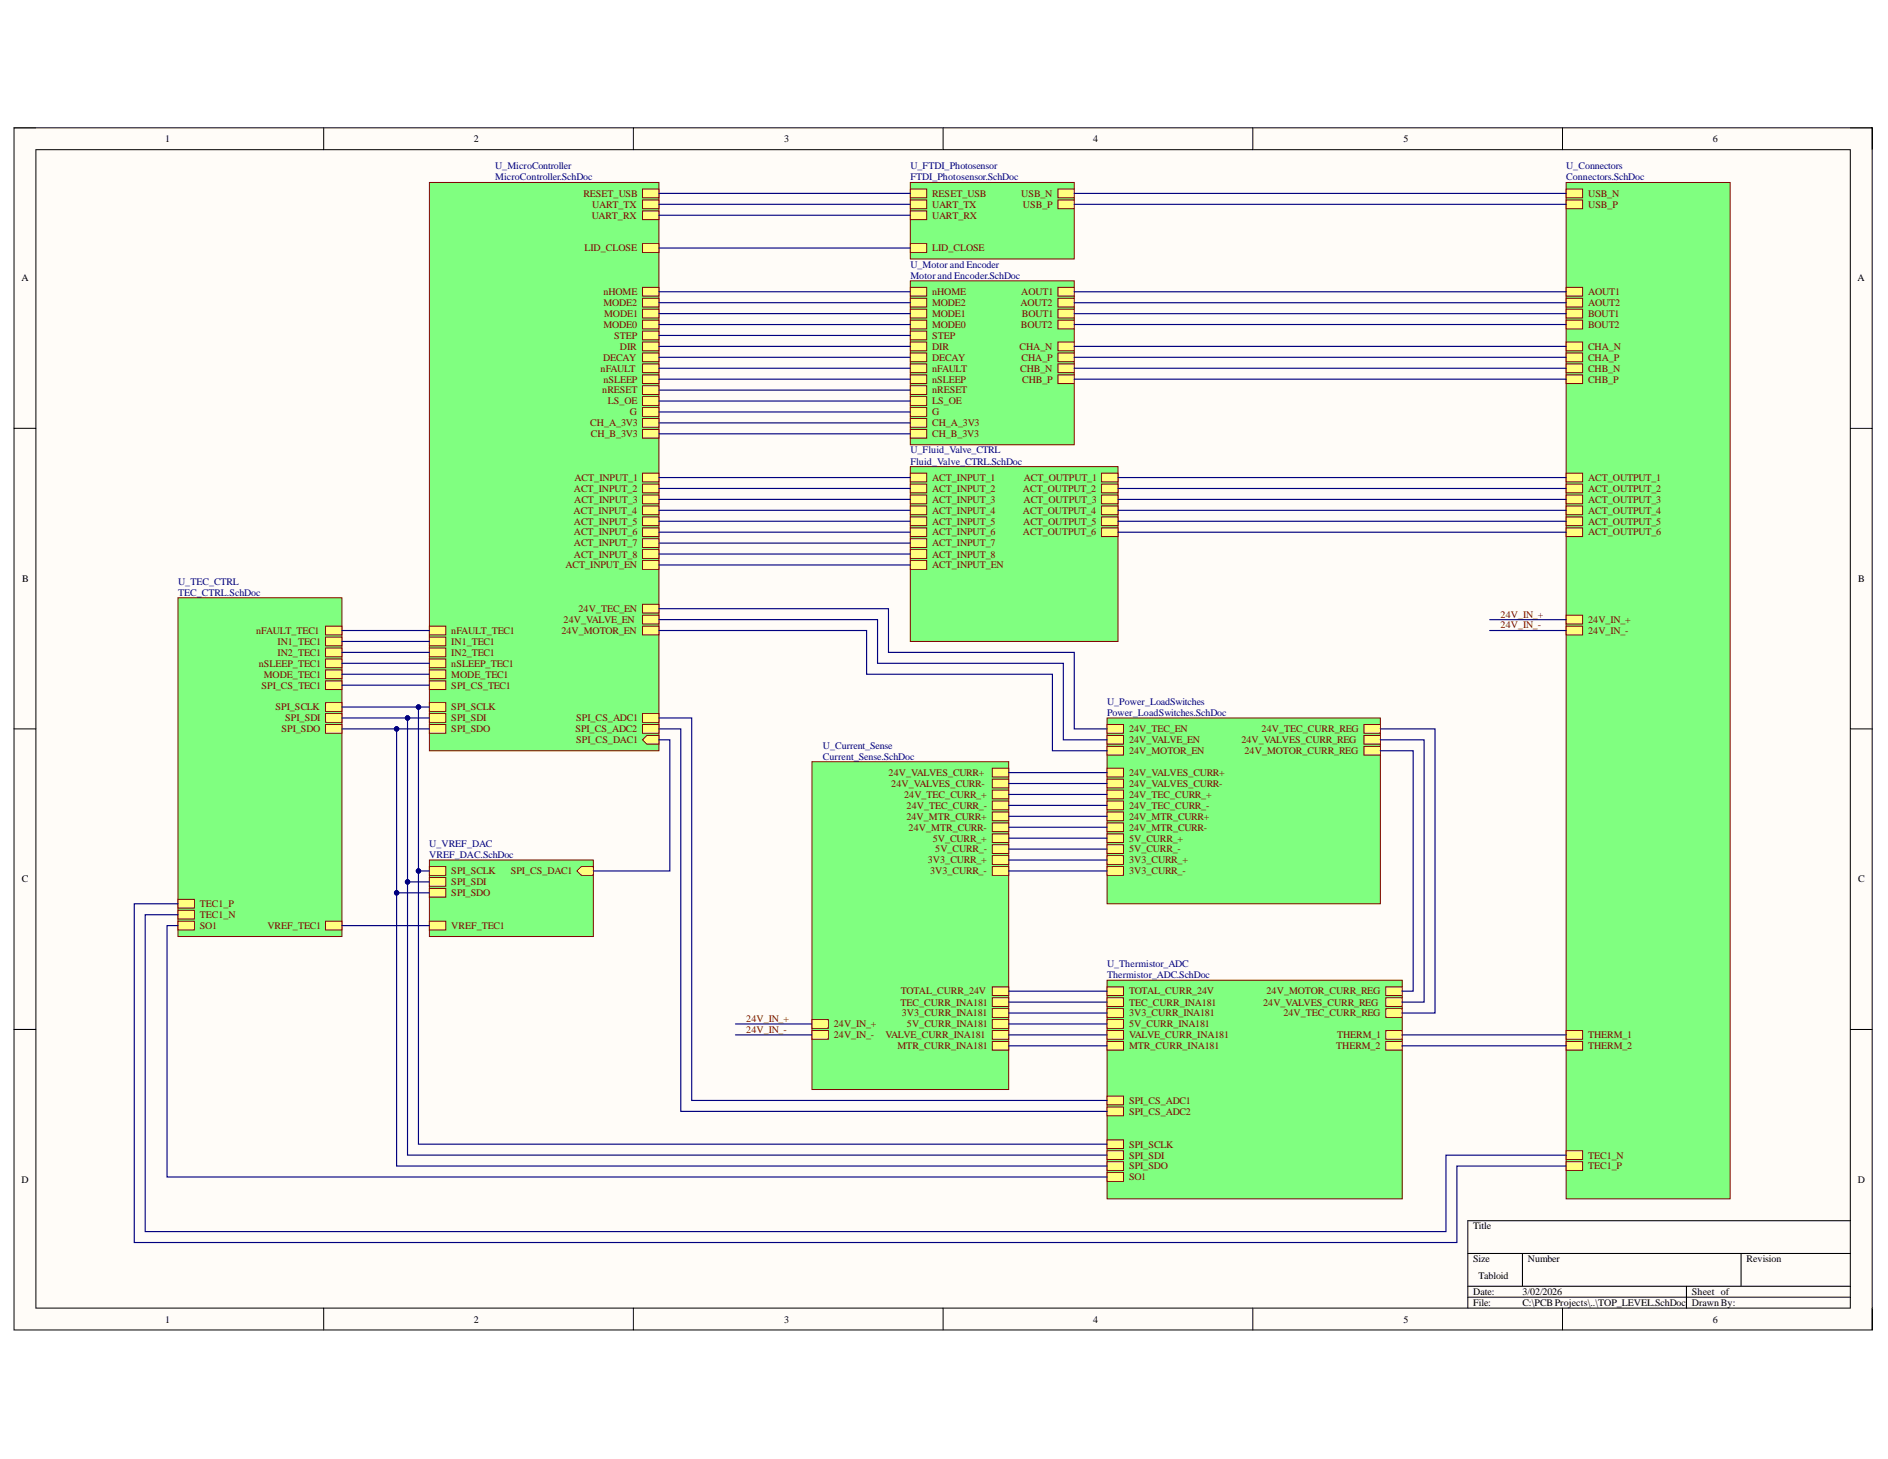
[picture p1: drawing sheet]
<svg xmlns="http://www.w3.org/2000/svg" width="279mm" height="216mm" viewBox="0 0 279 216" stroke-linecap="round" stroke-linejoin="round" font-family="sans-serif">
<defs><g id="words">
<g font-size="1.5">
<text x="24.4" y="21">1</text>
<text x="70.1" y="21">2</text>
<text x="116" y="21">3</text>
<text x="161.8" y="21">4</text>
<text x="207.7" y="21">5</text>
<text x="253.5" y="21">6</text>
<text x="3.2" y="41.6">A</text>
<text x="274.9" y="41.6">A</text>
<text x="3.3" y="86.1">B</text>
<text x="275" y="86.1">B</text>
<text x="3.2" y="130.6">C</text>
<text x="275" y="130.6">C</text>
<text x="3.2" y="175.1">D</text>
<text x="274.9" y="175.1">D</text>
<text x="218" y="181.9">Title</text>
<text x="218" y="186.8">Size</text>
<text x="218" y="191.6">Date:</text>
<text x="218.8" y="189.2">Tabloid</text>
<text x="225.3" y="191.6">3/02/2026</text>
<text x="226.1" y="186.8">Number</text>
<text x="250.4" y="191.6">Sheet of</text>
<text x="258.4" y="186.8">Revision</text>
<text x="24.4" y="195.7">1</text>
<text x="70.1" y="195.7">2</text>
<text x="116" y="195.7">3</text>
<text x="161.8" y="195.7">4</text>
<text x="207.7" y="195.7">5</text>
<text x="218" y="193.3">File:</text>
<text x="225.3" y="193.3">C:\PCB Projects\..\TOP_LEVEL.SchDoc</text>
<text x="250.4" y="193.3">Drawn By:</text>
<text x="253.5" y="195.7">6</text>
</g>
<g font-size="1.5" fill="#000080">
<text x="73.3" y="25.1">U_MicroController</text>
<text x="73.3" y="26.7">MicroController.SchDoc</text>
<text x="134.7" y="25.1">U_FTDI_Photosensor</text>
<text x="134.7" y="26.7">FTDI_Photosensor.SchDoc</text>
<text x="231.8" y="25.1">U_Connectors</text>
<text x="231.8" y="26.7">Connectors.SchDoc</text>
<text x="134.7" y="39.6">U_Motor and Encoder</text>
<text x="134.7" y="41.2">Motor and Encoder.SchDoc</text>
<text x="134.7" y="67.1">U_Fluid_Valve_CTRL</text>
<text x="134.7" y="68.8">Fluid_Valve_CTRL.SchDoc</text>
<text x="26.4" y="86.5">U_TEC_CTRL</text>
<text x="26.4" y="88.1">TEC_CTRL.SchDoc</text>
<text x="163.8" y="104.3">U_Power_LoadSwitches</text>
<text x="163.8" y="105.9">Power_LoadSwitches.SchDoc</text>
<text x="121.8" y="110.8">U_Current_Sense</text>
<text x="121.8" y="112.4">Current_Sense.SchDoc</text>
<text x="63.5" y="125.3">U_VREF_DAC</text>
<text x="63.5" y="126.9">VREF_DAC.SchDoc</text>
<text x="163.8" y="143.1">U_Thermistor_ADC</text>
<text x="163.8" y="144.7">Thermistor_ADC.SchDoc</text>
</g>
<g font-size="1.5" fill="#800000">
<text x="86.3" y="29.1">RESET_USB</text>
<text x="137.9" y="29.1">RESET_USB</text>
<text x="151.1" y="29.1">USB_N</text>
<text x="235" y="29.1">USB_N</text>
<text x="87.6" y="32.3">UART_RX</text>
<text x="87.6" y="30.7">UART_TX</text>
<text x="137.9" y="30.7">UART_TX</text>
<text x="137.9" y="32.3">UART_RX</text>
<text x="151.4" y="30.7">USB_P</text>
<text x="235" y="30.7">USB_P</text>
<text x="86.5" y="37.2">LID_CLOSE</text>
<text x="137.9" y="37.2">LID_CLOSE</text>
<text x="89.3" y="43.7">nHOME</text>
<text x="89.3" y="45.3">MODE2</text>
<text x="89.4" y="46.9">MODE1</text>
<text x="137.9" y="43.7">nHOME</text>
<text x="137.9" y="45.3">MODE2</text>
<text x="137.9" y="46.9">MODE1</text>
<text x="151" y="45.3">AOUT2</text>
<text x="151.1" y="43.7">AOUT1</text>
<text x="151.2" y="46.9">BOUT1</text>
<text x="235" y="43.7">AOUT1</text>
<text x="235" y="45.3">AOUT2</text>
<text x="235" y="46.9">BOUT1</text>
<text x="89.3" y="53.4">DECAY</text>
<text x="89.3" y="48.5">MODE0</text>
<text x="90.9" y="50.1">STEP</text>
<text x="91.7" y="51.8">DIR</text>
<text x="137.9" y="48.5">MODE0</text>
<text x="137.9" y="50.1">STEP</text>
<text x="137.9" y="51.8">DIR</text>
<text x="137.9" y="53.4">DECAY</text>
<text x="150.9" y="51.8">CHA_N</text>
<text x="151.1" y="48.5">BOUT2</text>
<text x="151.2" y="53.4">CHA_P</text>
<text x="235" y="51.8">CHA_N</text>
<text x="235" y="53.4">CHA_P</text>
<text x="235" y="48.5">BOUT2</text>
<text x="88.9" y="55">nFAULT</text>
<text x="89.1" y="58.2">nRESET</text>
<text x="89.3" y="56.6">nSLEEP</text>
<text x="89.9" y="59.8">LS_OE</text>
<text x="137.9" y="55">nFAULT</text>
<text x="137.9" y="56.6">nSLEEP</text>
<text x="137.9" y="58.2">nRESET</text>
<text x="137.9" y="59.8">LS_OE</text>
<text x="151" y="55">CHB_N</text>
<text x="151.3" y="56.6">CHB_P</text>
<text x="235" y="55">CHB_N</text>
<text x="235" y="56.6">CHB_P</text>
<text x="87.3" y="63.1">CH_A_3V3</text>
<text x="87.4" y="64.7">CH_B_3V3</text>
<text x="93.2" y="61.5">G</text>
<text x="137.9" y="61.5">G</text>
<text x="137.9" y="63.1">CH_A_3V3</text>
<text x="137.9" y="64.7">CH_B_3V3</text>
<text x="85" y="71.2">ACT_INPUT_1</text>
<text x="137.9" y="71.2">ACT_INPUT_1</text>
<text x="151.5" y="71.2">ACT_OUTPUT_1</text>
<text x="235" y="71.2">ACT_OUTPUT_1</text>
<text x="84.9" y="76">ACT_INPUT_4</text>
<text x="84.9" y="72.8">ACT_INPUT_2</text>
<text x="84.9" y="77.6">ACT_INPUT_5</text>
<text x="85" y="74.4">ACT_INPUT_3</text>
<text x="137.9" y="72.8">ACT_INPUT_2</text>
<text x="137.9" y="74.4">ACT_INPUT_3</text>
<text x="137.9" y="76">ACT_INPUT_4</text>
<text x="137.9" y="77.6">ACT_INPUT_5</text>
<text x="151.4" y="72.8">ACT_OUTPUT_2</text>
<text x="151.4" y="76">ACT_OUTPUT_4</text>
<text x="151.4" y="77.6">ACT_OUTPUT_5</text>
<text x="151.5" y="74.4">ACT_OUTPUT_3</text>
<text x="235" y="72.8">ACT_OUTPUT_2</text>
<text x="235" y="74.4">ACT_OUTPUT_3</text>
<text x="235" y="76">ACT_OUTPUT_4</text>
<text x="235" y="77.6">ACT_OUTPUT_5</text>
<text x="84.9" y="79.2">ACT_INPUT_6</text>
<text x="84.9" y="80.8">ACT_INPUT_7</text>
<text x="84.9" y="82.5">ACT_INPUT_8</text>
<text x="137.9" y="79.2">ACT_INPUT_6</text>
<text x="137.9" y="80.8">ACT_INPUT_7</text>
<text x="137.9" y="82.5">ACT_INPUT_8</text>
<text x="151.4" y="79.2">ACT_OUTPUT_6</text>
<text x="235" y="79.2">ACT_OUTPUT_6</text>
<text x="83.7" y="84.1">ACT_INPUT_EN</text>
<text x="137.9" y="84.1">ACT_INPUT_EN</text>
<text x="37.9" y="93.8">nFAULT_TEC1</text>
<text x="41.1" y="95.4">IN1_TEC1</text>
<text x="66.8" y="95.4">IN1_TEC1</text>
<text x="66.8" y="93.8">nFAULT_TEC1</text>
<text x="83.1" y="93.8">24V_MOTOR_EN</text>
<text x="83.4" y="92.2">24V_VALVE_EN</text>
<text x="85.6" y="90.6">24V_TEC_EN</text>
<text x="222.1" y="91.4">24V_IN_+</text>
<text x="222.1" y="93">24V_IN_-</text>
<text x="235" y="92.2">24V_IN_+</text>
<text x="235" y="93.8">24V_IN_-</text>
<text x="38.3" y="98.7">nSLEEP_TEC1</text>
<text x="38.7" y="101.9">SPI_CS_TEC1</text>
<text x="39" y="100.3">MODE_TEC1</text>
<text x="41.1" y="97">IN2_TEC1</text>
<text x="66.8" y="97">IN2_TEC1</text>
<text x="66.8" y="98.7">nSLEEP_TEC1</text>
<text x="66.8" y="100.3">MODE_TEC1</text>
<text x="66.8" y="101.9">SPI_CS_TEC1</text>
<text x="40.8" y="105.1">SPI_SCLK</text>
<text x="42.2" y="106.7">SPI_SDI</text>
<text x="66.8" y="105.1">SPI_SCLK</text>
<text x="66.8" y="106.7">SPI_SDI</text>
<text x="85.3" y="106.7">SPI_CS_ADC1</text>
<text x="41.7" y="108.3">SPI_SDO</text>
<text x="66.8" y="108.3">SPI_SDO</text>
<text x="85.1" y="108.3">SPI_CS_ADC2</text>
<text x="85.3" y="110">SPI_CS_DAC1</text>
<text x="167.1" y="108.3">24V_TEC_EN</text>
<text x="167.1" y="110">24V_VALVE_EN</text>
<text x="167.1" y="111.6">24V_MOTOR_EN</text>
<text x="183.7" y="110">24V_VALVES_CURR_REG</text>
<text x="184.2" y="111.6">24V_MOTOR_CURR_REG</text>
<text x="186.7" y="108.3">24V_TEC_CURR_REG</text>
<text x="131.5" y="114.8">24V_VALVES_CURR+</text>
<text x="131.9" y="116.5">24V_VALVES_CURR-</text>
<text x="133.8" y="118.1">24V_TEC_CURR_+</text>
<text x="134.2" y="119.7">24V_TEC_CURR_-</text>
<text x="167.1" y="114.8">24V_VALVES_CURR+</text>
<text x="167.1" y="116.5">24V_VALVES_CURR-</text>
<text x="167.1" y="118.1">24V_TEC_CURR_+</text>
<text x="167.1" y="119.7">24V_TEC_CURR_-</text>
<text x="134.1" y="121.3">24V_MTR_CURR+</text>
<text x="134.5" y="122.9">24V_MTR_CURR-</text>
<text x="138" y="124.5">5V_CURR_+</text>
<text x="167.1" y="121.3">24V_MTR_CURR+</text>
<text x="167.1" y="122.9">24V_MTR_CURR-</text>
<text x="167.1" y="124.5">5V_CURR_+</text>
<text x="66.8" y="129.4">SPI_SCLK</text>
<text x="66.8" y="131">SPI_SDI</text>
<text x="75.6" y="129.4">SPI_CS_DAC1</text>
<text x="137.3" y="127.7">3V3_CURR_+</text>
<text x="137.6" y="129.4">3V3_CURR_-</text>
<text x="138.4" y="126.1">5V_CURR_-</text>
<text x="167.1" y="126.1">5V_CURR_-</text>
<text x="167.1" y="127.7">3V3_CURR_+</text>
<text x="167.1" y="129.4">3V3_CURR_-</text>
<text x="29.6" y="134.2">TEC1_P</text>
<text x="29.6" y="135.9">TEC1_N</text>
<text x="29.6" y="137.5">SO1</text>
<text x="39.6" y="137.5">VREF_TEC1</text>
<text x="66.8" y="137.5">VREF_TEC1</text>
<text x="66.8" y="132.6">SPI_SDO</text>
<text x="133.2" y="148.8">TEC_CURR_INA181</text>
<text x="133.3" y="147.2">TOTAL_CURR_24V</text>
<text x="167.1" y="148.8">TEC_CURR_INA181</text>
<text x="167.1" y="147.2">TOTAL_CURR_24V</text>
<text x="186.9" y="148.8">24V_VALVES_CURR_REG</text>
<text x="187.4" y="147.2">24V_MOTOR_CURR_REG</text>
<text x="110.4" y="151.2">24V_IN_+</text>
<text x="110.4" y="152.8">24V_IN_-</text>
<text x="123.4" y="152">24V_IN_+</text>
<text x="123.4" y="153.6">24V_IN_-</text>
<text x="131" y="153.6">VALVE_CURR_INA181</text>
<text x="132.8" y="155.2">MTR_CURR_INA181</text>
<text x="133.5" y="150.4">3V3_CURR_INA181</text>
<text x="134.2" y="152">5V_CURR_INA181</text>
<text x="167.1" y="153.6">VALVE_CURR_INA181</text>
<text x="167.1" y="152">5V_CURR_INA181</text>
<text x="167.1" y="150.4">3V3_CURR_INA181</text>
<text x="167.1" y="155.2">MTR_CURR_INA181</text>
<text x="189.9" y="150.4">24V_TEC_CURR_REG</text>
<text x="197.8" y="155.2">THERM_2</text>
<text x="197.9" y="153.6">THERM_1</text>
<text x="235" y="153.6">THERM_1</text>
<text x="235" y="155.2">THERM_2</text>
<text x="167.1" y="163.4">SPI_CS_ADC1</text>
<text x="167.1" y="165">SPI_CS_ADC2</text>
<text x="167.1" y="173">SPI_SDO</text>
<text x="167.1" y="171.4">SPI_SDI</text>
<text x="167.1" y="169.8">SPI_SCLK</text>
<text x="235" y="173">TEC1_P</text>
<text x="235" y="171.4">TEC1_N</text>
<text x="167.1" y="174.6">SO1</text>
</g>
</g></defs>
<path d="M2.1 18.9h275v177.9h-275z" fill-rule="evenodd" fill="#fffcf8"/>
<path d="M2.1 18.9h275v177.9h-275z" fill="none" stroke="#000" stroke-width=".15"/>
<path d="M5.3 22.2h268.5v171.4h-268.5z" fill-rule="evenodd" fill="#fffcf8"/>
<g fill="none" stroke="#000" stroke-width=".15">
<path d="M2.1 18.9h3.2M47.9 18.9v3.2M93.7 18.9v3.3M139.6 18.9v3.3M185.4 18.9v3.3M231.2 18.9v3.3M273.8 18.9h3.3v3.3M5.3 22.2h268.5v171.4h-268.5zM2.1 63.4h3.2M273.8 63.4h3.3M2.1 107.9h3.2M273.8 107.9h3.3"/>
<path d="M2.1 152.3h3.2M273.8 152.3h3.3M47.9 193.6v3.2M93.7 193.6v3.2M139.6 193.6v3.2M185.4 193.6v3.2M217.2 185.5h56.6M217.2 190.3h56.6M217.2 192h56.6M225.3 185.5v4.8M231.2 193.6v3.2M249.6 190.3v3.3"/>
<path d="M257.7 185.5v4.8M273.8 180.6h-56.6v13M277.1 193.6v3.2"/>
</g>
<path d="M134.7 41.6h24.3v24.2h-24.3z" fill-rule="evenodd" fill="#80ff80"/>
<path d="M134.7 41.6h24.3v24.2h-24.3z" fill="none" stroke="#800000" stroke-width=".15"/>
<path d="M156.6 42.5h2.4v1.3h-2.4z" fill-rule="evenodd" fill="#ffff80"/>
<path d="M156.6 42.5h2.4v1.3h-2.4z" fill="none" stroke="#800000" stroke-width=".15"/>
<path d="M156.6 44.1h2.4v1.3h-2.4z" fill-rule="evenodd" fill="#ffff80"/>
<path d="M156.6 44.1h2.4v1.3h-2.4z" fill="none" stroke="#800000" stroke-width=".15"/>
<path d="M156.6 45.8h2.4v1.3h-2.4z" fill-rule="evenodd" fill="#ffff80"/>
<path d="M156.6 45.8h2.4v1.3h-2.4z" fill="none" stroke="#800000" stroke-width=".15"/>
<path d="M156.6 47.4h2.4v1.3h-2.4z" fill-rule="evenodd" fill="#ffff80"/>
<path d="M156.6 47.4h2.4v1.3h-2.4z" fill="none" stroke="#800000" stroke-width=".15"/>
<path d="M134.7 42.5h2.4v1.3h-2.4z" fill-rule="evenodd" fill="#ffff80"/>
<path d="M134.7 42.5h2.4v1.3h-2.4z" fill="none" stroke="#800000" stroke-width=".15"/>
<path d="M134.7 44.1h2.4v1.3h-2.4z" fill-rule="evenodd" fill="#ffff80"/>
<path d="M134.7 44.1h2.4v1.3h-2.4z" fill="none" stroke="#800000" stroke-width=".15"/>
<path d="M134.7 45.8h2.4v1.3h-2.4z" fill-rule="evenodd" fill="#ffff80"/>
<path d="M134.7 45.8h2.4v1.3h-2.4z" fill="none" stroke="#800000" stroke-width=".15"/>
<path d="M134.7 47.4h2.4v1.3h-2.4z" fill-rule="evenodd" fill="#ffff80"/>
<path d="M134.7 47.4h2.4v1.3h-2.4z" fill="none" stroke="#800000" stroke-width=".15"/>
<path d="M134.7 49h2.4v1.3h-2.4z" fill-rule="evenodd" fill="#ffff80"/>
<path d="M134.7 49h2.4v1.3h-2.4z" fill="none" stroke="#800000" stroke-width=".15"/>
<path d="M134.7 50.6h2.4v1.3h-2.4z" fill-rule="evenodd" fill="#ffff80"/>
<path d="M134.7 50.6h2.4v1.3h-2.4z" fill="none" stroke="#800000" stroke-width=".15"/>
<path d="M134.7 52.2h2.4v1.3h-2.4z" fill-rule="evenodd" fill="#ffff80"/>
<path d="M134.7 52.2h2.4v1.3h-2.4z" fill="none" stroke="#800000" stroke-width=".15"/>
<path d="M134.7 53.8h2.4v1.3h-2.4z" fill-rule="evenodd" fill="#ffff80"/>
<path d="M134.7 53.8h2.4v1.3h-2.4z" fill="none" stroke="#800000" stroke-width=".15"/>
<path d="M134.7 55.5h2.4v1.3h-2.4z" fill-rule="evenodd" fill="#ffff80"/>
<path d="M134.7 55.5h2.4v1.3h-2.4z" fill="none" stroke="#800000" stroke-width=".15"/>
<path d="M134.7 57.1h2.4v1.3h-2.4z" fill-rule="evenodd" fill="#ffff80"/>
<path d="M134.7 57.1h2.4v1.3h-2.4z" fill="none" stroke="#800000" stroke-width=".15"/>
<path d="M156.6 50.6h2.4v1.3h-2.4z" fill-rule="evenodd" fill="#ffff80"/>
<path d="M156.6 50.6h2.4v1.3h-2.4z" fill="none" stroke="#800000" stroke-width=".15"/>
<path d="M156.6 52.2h2.4v1.3h-2.4z" fill-rule="evenodd" fill="#ffff80"/>
<path d="M156.6 52.2h2.4v1.3h-2.4z" fill="none" stroke="#800000" stroke-width=".15"/>
<path d="M156.6 53.8h2.4v1.3h-2.4z" fill-rule="evenodd" fill="#ffff80"/>
<path d="M156.6 53.8h2.4v1.3h-2.4z" fill="none" stroke="#800000" stroke-width=".15"/>
<path d="M156.6 55.5h2.4v1.3h-2.4z" fill-rule="evenodd" fill="#ffff80"/>
<path d="M156.6 55.5h2.4v1.3h-2.4z" fill="none" stroke="#800000" stroke-width=".15"/>
<path d="M134.7 60.3h2.4v1.3h-2.4z" fill-rule="evenodd" fill="#ffff80"/>
<path d="M134.7 60.3h2.4v1.3h-2.4z" fill="none" stroke="#800000" stroke-width=".15"/>
<path d="M134.7 61.9h2.4v1.3h-2.4z" fill-rule="evenodd" fill="#ffff80"/>
<path d="M134.7 61.9h2.4v1.3h-2.4z" fill="none" stroke="#800000" stroke-width=".15"/>
<path d="M134.7 63.5h2.4v1.3h-2.4z" fill-rule="evenodd" fill="#ffff80"/>
<path d="M134.7 63.5h2.4v1.3h-2.4z" fill="none" stroke="#800000" stroke-width=".15"/>
<path d="M134.7 58.7h2.4v1.3h-2.4z" fill-rule="evenodd" fill="#ffff80"/>
<path d="M134.7 58.7h2.4v1.3h-2.4z" fill="none" stroke="#800000" stroke-width=".15"/>
<path d="M163.8 106.2h40.5v27.5h-40.5z" fill-rule="evenodd" fill="#80ff80"/>
<path d="M163.8 106.2h40.5v27.5h-40.5z" fill="none" stroke="#800000" stroke-width=".15"/>
<path d="M163.8 107.2h2.5v1.3h-2.5z" fill-rule="evenodd" fill="#ffff80"/>
<path d="M163.8 107.2h2.5v1.3h-2.5z" fill="none" stroke="#800000" stroke-width=".15"/>
<path d="M201.8 107.2h2.5v1.3h-2.5z" fill-rule="evenodd" fill="#ffff80"/>
<path d="M201.8 107.2h2.5v1.3h-2.5z" fill="none" stroke="#800000" stroke-width=".15"/>
<path d="M163.8 108.8h2.5v1.3h-2.5z" fill-rule="evenodd" fill="#ffff80"/>
<path d="M163.8 108.8h2.5v1.3h-2.5z" fill="none" stroke="#800000" stroke-width=".15"/>
<path d="M201.8 108.8h2.5v1.3h-2.5z" fill-rule="evenodd" fill="#ffff80"/>
<path d="M201.8 108.8h2.5v1.3h-2.5z" fill="none" stroke="#800000" stroke-width=".15"/>
<path d="M163.8 113.7h2.5v1.3h-2.5z" fill-rule="evenodd" fill="#ffff80"/>
<path d="M163.8 113.7h2.5v1.3h-2.5z" fill="none" stroke="#800000" stroke-width=".15"/>
<path d="M163.8 115.3h2.5v1.3h-2.5z" fill-rule="evenodd" fill="#ffff80"/>
<path d="M163.8 115.3h2.5v1.3h-2.5z" fill="none" stroke="#800000" stroke-width=".15"/>
<path d="M163.8 116.9h2.5v1.3h-2.5z" fill-rule="evenodd" fill="#ffff80"/>
<path d="M163.8 116.9h2.5v1.3h-2.5z" fill="none" stroke="#800000" stroke-width=".15"/>
<path d="M163.8 118.5h2.5v1.3h-2.5z" fill-rule="evenodd" fill="#ffff80"/>
<path d="M163.8 118.5h2.5v1.3h-2.5z" fill="none" stroke="#800000" stroke-width=".15"/>
<path d="M163.8 110.4h2.5v1.3h-2.5z" fill-rule="evenodd" fill="#ffff80"/>
<path d="M163.8 110.4h2.5v1.3h-2.5z" fill="none" stroke="#800000" stroke-width=".15"/>
<path d="M201.8 110.5h2.5v1.2h-2.5z" fill-rule="evenodd" fill="#ffff80"/>
<path d="M201.8 110.5h2.5v1.2h-2.5z" fill="none" stroke="#800000" stroke-width=".15"/>
<path d="M163.8 120.2h2.5v1.2h-2.5z" fill-rule="evenodd" fill="#ffff80"/>
<path d="M163.8 120.2h2.5v1.2h-2.5z" fill="none" stroke="#800000" stroke-width=".15"/>
<path d="M163.8 121.8h2.5v1.3h-2.5z" fill-rule="evenodd" fill="#ffff80"/>
<path d="M163.8 121.8h2.5v1.3h-2.5z" fill="none" stroke="#800000" stroke-width=".15"/>
<path d="M163.8 123.4h2.5v1.3h-2.5z" fill-rule="evenodd" fill="#ffff80"/>
<path d="M163.8 123.4h2.5v1.3h-2.5z" fill="none" stroke="#800000" stroke-width=".15"/>
<path d="M163.8 125h2.5v1.3h-2.5z" fill-rule="evenodd" fill="#ffff80"/>
<path d="M163.8 125h2.5v1.3h-2.5z" fill="none" stroke="#800000" stroke-width=".15"/>
<path d="M163.8 126.6h2.5v1.3h-2.5z" fill-rule="evenodd" fill="#ffff80"/>
<path d="M163.8 126.6h2.5v1.3h-2.5z" fill="none" stroke="#800000" stroke-width=".15"/>
<path d="M163.8 128.2h2.5v1.3h-2.5z" fill-rule="evenodd" fill="#ffff80"/>
<path d="M163.8 128.2h2.5v1.3h-2.5z" fill="none" stroke="#800000" stroke-width=".15"/>
<path d="M26.3 88.5h24.3v50.1h-24.3z" fill-rule="evenodd" fill="#80ff80"/>
<path d="M26.3 88.5h24.3v50.1h-24.3z" fill="none" stroke="#800000" stroke-width=".15"/>
<path d="M48.2 94.3h2.4v1.3h-2.4z" fill-rule="evenodd" fill="#ffff80"/>
<path d="M48.2 94.3h2.4v1.3h-2.4z" fill="none" stroke="#800000" stroke-width=".15"/>
<path d="M48.2 95.9h2.4v1.3h-2.4z" fill-rule="evenodd" fill="#ffff80"/>
<path d="M48.2 95.9h2.4v1.3h-2.4z" fill="none" stroke="#800000" stroke-width=".15"/>
<path d="M48.2 97.5h2.4v1.3h-2.4z" fill-rule="evenodd" fill="#ffff80"/>
<path d="M48.2 97.5h2.4v1.3h-2.4z" fill="none" stroke="#800000" stroke-width=".15"/>
<path d="M48.2 99.1h2.4v1.3h-2.4z" fill-rule="evenodd" fill="#ffff80"/>
<path d="M48.2 99.1h2.4v1.3h-2.4z" fill="none" stroke="#800000" stroke-width=".15"/>
<path d="M48.2 104h2.4v1.3h-2.4z" fill-rule="evenodd" fill="#ffff80"/>
<path d="M48.2 104h2.4v1.3h-2.4z" fill="none" stroke="#800000" stroke-width=".15"/>
<path d="M48.2 105.6h2.4v1.3h-2.4z" fill-rule="evenodd" fill="#ffff80"/>
<path d="M48.2 105.6h2.4v1.3h-2.4z" fill="none" stroke="#800000" stroke-width=".15"/>
<path d="M48.2 100.7h2.4v1.3h-2.4z" fill-rule="evenodd" fill="#ffff80"/>
<path d="M48.2 100.7h2.4v1.3h-2.4z" fill="none" stroke="#800000" stroke-width=".15"/>
<path d="M48.2 107.2h2.4v1.3h-2.4z" fill-rule="evenodd" fill="#ffff80"/>
<path d="M48.2 107.2h2.4v1.3h-2.4z" fill="none" stroke="#800000" stroke-width=".15"/>
<path d="M48.2 92.7h2.4v1.3h-2.4z" fill-rule="evenodd" fill="#ffff80"/>
<path d="M48.2 92.7h2.4v1.3h-2.4z" fill="none" stroke="#800000" stroke-width=".15"/>
<path d="M26.3 133.1h2.5v1.3h-2.5z" fill-rule="evenodd" fill="#ffff80"/>
<path d="M26.3 133.1h2.5v1.3h-2.5z" fill="none" stroke="#800000" stroke-width=".15"/>
<path d="M26.3 134.7h2.5v1.3h-2.5z" fill-rule="evenodd" fill="#ffff80"/>
<path d="M26.3 134.7h2.5v1.3h-2.5z" fill="none" stroke="#800000" stroke-width=".15"/>
<path d="M26.3 136.3h2.5v1.3h-2.5z" fill-rule="evenodd" fill="#ffff80"/>
<path d="M26.3 136.3h2.5v1.3h-2.5z" fill="none" stroke="#800000" stroke-width=".15"/>
<path d="M48.2 136.3h2.4v1.3h-2.4z" fill-rule="evenodd" fill="#ffff80"/>
<path d="M48.2 136.3h2.4v1.3h-2.4z" fill="none" stroke="#800000" stroke-width=".15"/>
<path d="M134.7 69.1h30.7v25.8h-30.7z" fill-rule="evenodd" fill="#80ff80"/>
<path d="M134.7 69.1h30.7v25.8h-30.7z" fill="none" stroke="#800000" stroke-width=".15"/>
<path d="M134.7 70h2.4v1.3h-2.4z" fill-rule="evenodd" fill="#ffff80"/>
<path d="M134.7 70h2.4v1.3h-2.4z" fill="none" stroke="#800000" stroke-width=".15"/>
<path d="M134.7 71.6h2.4v1.3h-2.4z" fill-rule="evenodd" fill="#ffff80"/>
<path d="M134.7 71.6h2.4v1.3h-2.4z" fill="none" stroke="#800000" stroke-width=".15"/>
<path d="M134.7 73.3h2.4v1.2h-2.4z" fill-rule="evenodd" fill="#ffff80"/>
<path d="M134.7 73.3h2.4v1.2h-2.4z" fill="none" stroke="#800000" stroke-width=".15"/>
<path d="M134.7 74.9h2.4v1.3h-2.4z" fill-rule="evenodd" fill="#ffff80"/>
<path d="M134.7 74.9h2.4v1.3h-2.4z" fill="none" stroke="#800000" stroke-width=".15"/>
<path d="M163 70h2.4v1.3h-2.4z" fill-rule="evenodd" fill="#ffff80"/>
<path d="M163 70h2.4v1.3h-2.4z" fill="none" stroke="#800000" stroke-width=".15"/>
<path d="M163 71.6h2.4v1.3h-2.4z" fill-rule="evenodd" fill="#ffff80"/>
<path d="M163 71.6h2.4v1.3h-2.4z" fill="none" stroke="#800000" stroke-width=".15"/>
<path d="M163 73.3h2.4v1.2h-2.4z" fill-rule="evenodd" fill="#ffff80"/>
<path d="M163 73.3h2.4v1.2h-2.4z" fill="none" stroke="#800000" stroke-width=".15"/>
<path d="M163 74.9h2.4v1.3h-2.4z" fill-rule="evenodd" fill="#ffff80"/>
<path d="M163 74.9h2.4v1.3h-2.4z" fill="none" stroke="#800000" stroke-width=".15"/>
<path d="M134.7 76.5h2.4v1.3h-2.4z" fill-rule="evenodd" fill="#ffff80"/>
<path d="M134.7 76.5h2.4v1.3h-2.4z" fill="none" stroke="#800000" stroke-width=".15"/>
<path d="M134.7 78.1h2.4v1.3h-2.4z" fill-rule="evenodd" fill="#ffff80"/>
<path d="M134.7 78.1h2.4v1.3h-2.4z" fill="none" stroke="#800000" stroke-width=".15"/>
<path d="M134.7 79.7h2.4v1.3h-2.4z" fill-rule="evenodd" fill="#ffff80"/>
<path d="M134.7 79.7h2.4v1.3h-2.4z" fill="none" stroke="#800000" stroke-width=".15"/>
<path d="M134.7 81.3h2.4v1.3h-2.4z" fill-rule="evenodd" fill="#ffff80"/>
<path d="M134.7 81.3h2.4v1.3h-2.4z" fill="none" stroke="#800000" stroke-width=".15"/>
<path d="M163 76.5h2.4v1.3h-2.4z" fill-rule="evenodd" fill="#ffff80"/>
<path d="M163 76.5h2.4v1.3h-2.4z" fill="none" stroke="#800000" stroke-width=".15"/>
<path d="M163 78.1h2.4v1.3h-2.4z" fill-rule="evenodd" fill="#ffff80"/>
<path d="M163 78.1h2.4v1.3h-2.4z" fill="none" stroke="#800000" stroke-width=".15"/>
<path d="M134.7 83h2.4v1.2h-2.4z" fill-rule="evenodd" fill="#ffff80"/>
<path d="M134.7 83h2.4v1.2h-2.4z" fill="none" stroke="#800000" stroke-width=".15"/>
<path d="M163.8 145.1h43.7v32.3h-43.7z" fill-rule="evenodd" fill="#80ff80"/>
<path d="M163.8 145.1h43.7v32.3h-43.7z" fill="none" stroke="#800000" stroke-width=".15"/>
<path d="M205.1 152.5h2.4v1.3h-2.4z" fill-rule="evenodd" fill="#ffff80"/>
<path d="M205.1 152.5h2.4v1.3h-2.4z" fill="none" stroke="#800000" stroke-width=".15"/>
<path d="M205.1 154.1h2.4v1.3h-2.4z" fill-rule="evenodd" fill="#ffff80"/>
<path d="M205.1 154.1h2.4v1.3h-2.4z" fill="none" stroke="#800000" stroke-width=".15"/>
<path d="M163.8 162.2h2.5v1.3h-2.5z" fill-rule="evenodd" fill="#ffff80"/>
<path d="M163.8 162.2h2.5v1.3h-2.5z" fill="none" stroke="#800000" stroke-width=".15"/>
<path d="M205.1 149.3h2.4v1.3h-2.4z" fill-rule="evenodd" fill="#ffff80"/>
<path d="M205.1 149.3h2.4v1.3h-2.4z" fill="none" stroke="#800000" stroke-width=".15"/>
<path d="M205.1 147.6h2.4v1.3h-2.4z" fill-rule="evenodd" fill="#ffff80"/>
<path d="M205.1 147.6h2.4v1.3h-2.4z" fill="none" stroke="#800000" stroke-width=".15"/>
<path d="M163.8 147.6h2.5v1.3h-2.5z" fill-rule="evenodd" fill="#ffff80"/>
<path d="M163.8 147.6h2.5v1.3h-2.5z" fill="none" stroke="#800000" stroke-width=".15"/>
<path d="M163.8 146h2.5v1.3h-2.5z" fill-rule="evenodd" fill="#ffff80"/>
<path d="M163.8 146h2.5v1.3h-2.5z" fill="none" stroke="#800000" stroke-width=".15"/>
<path d="M163.8 152.5h2.5v1.3h-2.5z" fill-rule="evenodd" fill="#ffff80"/>
<path d="M163.8 152.5h2.5v1.3h-2.5z" fill="none" stroke="#800000" stroke-width=".15"/>
<path d="M163.8 163.8h2.5v1.3h-2.5z" fill-rule="evenodd" fill="#ffff80"/>
<path d="M163.8 163.8h2.5v1.3h-2.5z" fill="none" stroke="#800000" stroke-width=".15"/>
<path d="M163.8 171.9h2.5v1.3h-2.5z" fill-rule="evenodd" fill="#ffff80"/>
<path d="M163.8 171.9h2.5v1.3h-2.5z" fill="none" stroke="#800000" stroke-width=".15"/>
<path d="M163.8 170.3h2.5v1.3h-2.5z" fill-rule="evenodd" fill="#ffff80"/>
<path d="M163.8 170.3h2.5v1.3h-2.5z" fill="none" stroke="#800000" stroke-width=".15"/>
<path d="M163.8 168.7h2.5v1.3h-2.5z" fill-rule="evenodd" fill="#ffff80"/>
<path d="M163.8 168.7h2.5v1.3h-2.5z" fill="none" stroke="#800000" stroke-width=".15"/>
<path d="M163.8 150.9h2.5v1.3h-2.5z" fill-rule="evenodd" fill="#ffff80"/>
<path d="M163.8 150.9h2.5v1.3h-2.5z" fill="none" stroke="#800000" stroke-width=".15"/>
<path d="M163.8 149.3h2.5v1.3h-2.5z" fill-rule="evenodd" fill="#ffff80"/>
<path d="M163.8 149.3h2.5v1.3h-2.5z" fill="none" stroke="#800000" stroke-width=".15"/>
<path d="M205.1 146h2.4v1.3h-2.4z" fill-rule="evenodd" fill="#ffff80"/>
<path d="M205.1 146h2.4v1.3h-2.4z" fill="none" stroke="#800000" stroke-width=".15"/>
<path d="M163.8 173.5h2.5v1.3h-2.5z" fill-rule="evenodd" fill="#ffff80"/>
<path d="M163.8 173.5h2.5v1.3h-2.5z" fill="none" stroke="#800000" stroke-width=".15"/>
<path d="M163.8 154.1h2.5v1.3h-2.5z" fill-rule="evenodd" fill="#ffff80"/>
<path d="M163.8 154.1h2.5v1.3h-2.5z" fill="none" stroke="#800000" stroke-width=".15"/>
<path d="M63.5 127.3h24.3v11.3h-24.3z" fill-rule="evenodd" fill="#80ff80"/>
<path d="M63.5 127.3h24.3v11.3h-24.3z" fill="none" stroke="#800000" stroke-width=".15"/>
<path d="M63.5 136.3h2.5v1.3h-2.5z" fill-rule="evenodd" fill="#ffff80"/>
<path d="M63.5 136.3h2.5v1.3h-2.5z" fill="none" stroke="#800000" stroke-width=".15"/>
<path d="M85.4 128.9l.6-.7h1.8v1.3h-1.8z" fill-rule="evenodd" fill="#ffff80"/>
<path d="M85.4 128.9l.6-.7h1.8v1.3h-1.8z" fill="none" stroke="#800000" stroke-width=".15"/>
<path d="M63.5 128.2h2.5v1.3h-2.5z" fill-rule="evenodd" fill="#ffff80"/>
<path d="M63.5 128.2h2.5v1.3h-2.5z" fill="none" stroke="#800000" stroke-width=".15"/>
<path d="M63.5 129.9h2.5v1.2h-2.5z" fill-rule="evenodd" fill="#ffff80"/>
<path d="M63.5 129.9h2.5v1.2h-2.5z" fill="none" stroke="#800000" stroke-width=".15"/>
<path d="M63.5 131.5h2.5v1.3h-2.5z" fill-rule="evenodd" fill="#ffff80"/>
<path d="M63.5 131.5h2.5v1.3h-2.5z" fill="none" stroke="#800000" stroke-width=".15"/>
<path d="M120.2 112.7h29.1v48.5h-29.1z" fill-rule="evenodd" fill="#80ff80"/>
<path d="M120.2 112.7h29.1v48.5h-29.1z" fill="none" stroke="#800000" stroke-width=".15"/>
<path d="M146.8 116.9h2.5v1.3h-2.5z" fill-rule="evenodd" fill="#ffff80"/>
<path d="M146.8 116.9h2.5v1.3h-2.5z" fill="none" stroke="#800000" stroke-width=".15"/>
<path d="M146.8 118.5h2.5v1.3h-2.5z" fill-rule="evenodd" fill="#ffff80"/>
<path d="M146.8 118.5h2.5v1.3h-2.5z" fill="none" stroke="#800000" stroke-width=".15"/>
<path d="M146.8 147.6h2.5v1.3h-2.5z" fill-rule="evenodd" fill="#ffff80"/>
<path d="M146.8 147.6h2.5v1.3h-2.5z" fill="none" stroke="#800000" stroke-width=".15"/>
<path d="M146.8 146h2.5v1.3h-2.5z" fill-rule="evenodd" fill="#ffff80"/>
<path d="M146.8 146h2.5v1.3h-2.5z" fill="none" stroke="#800000" stroke-width=".15"/>
<path d="M120.2 150.9h2.4v1.3h-2.4z" fill-rule="evenodd" fill="#ffff80"/>
<path d="M120.2 150.9h2.4v1.3h-2.4z" fill="none" stroke="#800000" stroke-width=".15"/>
<path d="M120.2 152.5h2.4v1.3h-2.4z" fill-rule="evenodd" fill="#ffff80"/>
<path d="M120.2 152.5h2.4v1.3h-2.4z" fill="none" stroke="#800000" stroke-width=".15"/>
<path d="M146.8 113.7h2.5v1.3h-2.5z" fill-rule="evenodd" fill="#ffff80"/>
<path d="M146.8 113.7h2.5v1.3h-2.5z" fill="none" stroke="#800000" stroke-width=".15"/>
<path d="M146.8 115.3h2.5v1.3h-2.5z" fill-rule="evenodd" fill="#ffff80"/>
<path d="M146.8 115.3h2.5v1.3h-2.5z" fill="none" stroke="#800000" stroke-width=".15"/>
<path d="M146.8 152.5h2.5v1.3h-2.5z" fill-rule="evenodd" fill="#ffff80"/>
<path d="M146.8 152.5h2.5v1.3h-2.5z" fill="none" stroke="#800000" stroke-width=".15"/>
<path d="M146.8 150.9h2.5v1.3h-2.5z" fill-rule="evenodd" fill="#ffff80"/>
<path d="M146.8 150.9h2.5v1.3h-2.5z" fill="none" stroke="#800000" stroke-width=".15"/>
<path d="M146.8 149.3h2.5v1.3h-2.5z" fill-rule="evenodd" fill="#ffff80"/>
<path d="M146.8 149.3h2.5v1.3h-2.5z" fill="none" stroke="#800000" stroke-width=".15"/>
<path d="M146.8 123.4h2.5v1.3h-2.5z" fill-rule="evenodd" fill="#ffff80"/>
<path d="M146.8 123.4h2.5v1.3h-2.5z" fill="none" stroke="#800000" stroke-width=".15"/>
<path d="M146.8 125h2.5v1.3h-2.5z" fill-rule="evenodd" fill="#ffff80"/>
<path d="M146.8 125h2.5v1.3h-2.5z" fill="none" stroke="#800000" stroke-width=".15"/>
<path d="M146.8 126.6h2.5v1.3h-2.5z" fill-rule="evenodd" fill="#ffff80"/>
<path d="M146.8 126.6h2.5v1.3h-2.5z" fill="none" stroke="#800000" stroke-width=".15"/>
<path d="M146.8 128.2h2.5v1.3h-2.5z" fill-rule="evenodd" fill="#ffff80"/>
<path d="M146.8 128.2h2.5v1.3h-2.5z" fill="none" stroke="#800000" stroke-width=".15"/>
<path d="M146.8 120.2h2.5v1.2h-2.5z" fill-rule="evenodd" fill="#ffff80"/>
<path d="M146.8 120.2h2.5v1.2h-2.5z" fill="none" stroke="#800000" stroke-width=".15"/>
<path d="M146.8 121.8h2.5v1.3h-2.5z" fill-rule="evenodd" fill="#ffff80"/>
<path d="M146.8 121.8h2.5v1.3h-2.5z" fill="none" stroke="#800000" stroke-width=".15"/>
<path d="M146.8 154.1h2.5v1.3h-2.5z" fill-rule="evenodd" fill="#ffff80"/>
<path d="M146.8 154.1h2.5v1.3h-2.5z" fill="none" stroke="#800000" stroke-width=".15"/>
<path d="M134.7 27h24.3v11.3h-24.3z" fill-rule="evenodd" fill="#80ff80"/>
<path d="M134.7 27h24.3v11.3h-24.3z" fill="none" stroke="#800000" stroke-width=".15"/>
<path d="M134.7 28h2.4v1.3h-2.4z" fill-rule="evenodd" fill="#ffff80"/>
<path d="M134.7 28h2.4v1.3h-2.4z" fill="none" stroke="#800000" stroke-width=".15"/>
<path d="M156.6 28h2.4v1.3h-2.4z" fill-rule="evenodd" fill="#ffff80"/>
<path d="M156.6 28h2.4v1.3h-2.4z" fill="none" stroke="#800000" stroke-width=".15"/>
<path d="M156.6 29.6h2.4v1.3h-2.4z" fill-rule="evenodd" fill="#ffff80"/>
<path d="M156.6 29.6h2.4v1.3h-2.4z" fill="none" stroke="#800000" stroke-width=".15"/>
<path d="M134.7 29.6h2.4v1.3h-2.4z" fill-rule="evenodd" fill="#ffff80"/>
<path d="M134.7 29.6h2.4v1.3h-2.4z" fill="none" stroke="#800000" stroke-width=".15"/>
<path d="M134.7 31.2h2.4v1.3h-2.4z" fill-rule="evenodd" fill="#ffff80"/>
<path d="M134.7 31.2h2.4v1.3h-2.4z" fill="none" stroke="#800000" stroke-width=".15"/>
<path d="M134.7 36.1h2.4v1.2h-2.4z" fill-rule="evenodd" fill="#ffff80"/>
<path d="M134.7 36.1h2.4v1.2h-2.4z" fill="none" stroke="#800000" stroke-width=".15"/>
<path d="M63.5 27h34v84.1h-34z" fill-rule="evenodd" fill="#80ff80"/>
<path d="M63.5 27h34v84.1h-34z" fill="none" stroke="#800000" stroke-width=".15"/>
<path d="M95.1 29.6h2.4v1.3h-2.4z" fill-rule="evenodd" fill="#ffff80"/>
<path d="M95.1 29.6h2.4v1.3h-2.4z" fill="none" stroke="#800000" stroke-width=".15"/>
<path d="M95.1 31.2h2.4v1.3h-2.4z" fill-rule="evenodd" fill="#ffff80"/>
<path d="M95.1 31.2h2.4v1.3h-2.4z" fill="none" stroke="#800000" stroke-width=".15"/>
<path d="M95.1 42.5h2.4v1.3h-2.4z" fill-rule="evenodd" fill="#ffff80"/>
<path d="M95.1 42.5h2.4v1.3h-2.4z" fill="none" stroke="#800000" stroke-width=".15"/>
<path d="M95.1 53.8h2.4v1.3h-2.4z" fill-rule="evenodd" fill="#ffff80"/>
<path d="M95.1 53.8h2.4v1.3h-2.4z" fill="none" stroke="#800000" stroke-width=".15"/>
<path d="M95.1 55.5h2.4v1.3h-2.4z" fill-rule="evenodd" fill="#ffff80"/>
<path d="M95.1 55.5h2.4v1.3h-2.4z" fill="none" stroke="#800000" stroke-width=".15"/>
<path d="M95.1 57.1h2.4v1.3h-2.4z" fill-rule="evenodd" fill="#ffff80"/>
<path d="M95.1 57.1h2.4v1.3h-2.4z" fill="none" stroke="#800000" stroke-width=".15"/>
<path d="M95.1 109.5l.6-.7h1.8v1.3h-1.8z" fill-rule="evenodd" fill="#ffff80"/>
<path d="M95.1 109.5l.6-.7h1.8v1.3h-1.8z" fill="none" stroke="#800000" stroke-width=".15"/>
<path d="M95.1 105.6h2.4v1.3h-2.4z" fill-rule="evenodd" fill="#ffff80"/>
<path d="M95.1 105.6h2.4v1.3h-2.4z" fill="none" stroke="#800000" stroke-width=".15"/>
<path d="M95.1 107.2h2.4v1.3h-2.4z" fill-rule="evenodd" fill="#ffff80"/>
<path d="M95.1 107.2h2.4v1.3h-2.4z" fill="none" stroke="#800000" stroke-width=".15"/>
<path d="M95.1 61.9h2.4v1.3h-2.4z" fill-rule="evenodd" fill="#ffff80"/>
<path d="M95.1 61.9h2.4v1.3h-2.4z" fill="none" stroke="#800000" stroke-width=".15"/>
<path d="M95.1 63.5h2.4v1.3h-2.4z" fill-rule="evenodd" fill="#ffff80"/>
<path d="M95.1 63.5h2.4v1.3h-2.4z" fill="none" stroke="#800000" stroke-width=".15"/>
<path d="M63.5 94.3h2.5v1.3h-2.5z" fill-rule="evenodd" fill="#ffff80"/>
<path d="M63.5 94.3h2.5v1.3h-2.5z" fill="none" stroke="#800000" stroke-width=".15"/>
<path d="M63.5 95.9h2.5v1.3h-2.5z" fill-rule="evenodd" fill="#ffff80"/>
<path d="M63.5 95.9h2.5v1.3h-2.5z" fill="none" stroke="#800000" stroke-width=".15"/>
<path d="M63.5 97.5h2.5v1.3h-2.5z" fill-rule="evenodd" fill="#ffff80"/>
<path d="M63.5 97.5h2.5v1.3h-2.5z" fill="none" stroke="#800000" stroke-width=".15"/>
<path d="M63.5 99.1h2.5v1.3h-2.5z" fill-rule="evenodd" fill="#ffff80"/>
<path d="M63.5 99.1h2.5v1.3h-2.5z" fill="none" stroke="#800000" stroke-width=".15"/>
<path d="M63.5 104h2.5v1.3h-2.5z" fill-rule="evenodd" fill="#ffff80"/>
<path d="M63.5 104h2.5v1.3h-2.5z" fill="none" stroke="#800000" stroke-width=".15"/>
<path d="M63.5 105.6h2.5v1.3h-2.5z" fill-rule="evenodd" fill="#ffff80"/>
<path d="M63.5 105.6h2.5v1.3h-2.5z" fill="none" stroke="#800000" stroke-width=".15"/>
<path d="M63.5 100.7h2.5v1.3h-2.5z" fill-rule="evenodd" fill="#ffff80"/>
<path d="M63.5 100.7h2.5v1.3h-2.5z" fill="none" stroke="#800000" stroke-width=".15"/>
<path d="M63.5 92.7h2.5v1.3h-2.5z" fill-rule="evenodd" fill="#ffff80"/>
<path d="M63.5 92.7h2.5v1.3h-2.5z" fill="none" stroke="#800000" stroke-width=".15"/>
<path d="M95.1 58.7h2.4v1.3h-2.4z" fill-rule="evenodd" fill="#ffff80"/>
<path d="M95.1 58.7h2.4v1.3h-2.4z" fill="none" stroke="#800000" stroke-width=".15"/>
<path d="M95.1 60.3h2.4v1.3h-2.4z" fill-rule="evenodd" fill="#ffff80"/>
<path d="M95.1 60.3h2.4v1.3h-2.4z" fill="none" stroke="#800000" stroke-width=".15"/>
<path d="M95.1 44.1h2.4v1.3h-2.4z" fill-rule="evenodd" fill="#ffff80"/>
<path d="M95.1 44.1h2.4v1.3h-2.4z" fill="none" stroke="#800000" stroke-width=".15"/>
<path d="M95.1 45.8h2.4v1.3h-2.4z" fill-rule="evenodd" fill="#ffff80"/>
<path d="M95.1 45.8h2.4v1.3h-2.4z" fill="none" stroke="#800000" stroke-width=".15"/>
<path d="M95.1 47.4h2.4v1.3h-2.4z" fill-rule="evenodd" fill="#ffff80"/>
<path d="M95.1 47.4h2.4v1.3h-2.4z" fill="none" stroke="#800000" stroke-width=".15"/>
<path d="M95.1 49h2.4v1.3h-2.4z" fill-rule="evenodd" fill="#ffff80"/>
<path d="M95.1 49h2.4v1.3h-2.4z" fill="none" stroke="#800000" stroke-width=".15"/>
<path d="M95.1 50.6h2.4v1.3h-2.4z" fill-rule="evenodd" fill="#ffff80"/>
<path d="M95.1 50.6h2.4v1.3h-2.4z" fill="none" stroke="#800000" stroke-width=".15"/>
<path d="M95.1 52.2h2.4v1.3h-2.4z" fill-rule="evenodd" fill="#ffff80"/>
<path d="M95.1 52.2h2.4v1.3h-2.4z" fill="none" stroke="#800000" stroke-width=".15"/>
<path d="M95.1 92.7h2.4v1.3h-2.4z" fill-rule="evenodd" fill="#ffff80"/>
<path d="M95.1 92.7h2.4v1.3h-2.4z" fill="none" stroke="#800000" stroke-width=".15"/>
<path d="M95.1 91h2.4v1.3h-2.4z" fill-rule="evenodd" fill="#ffff80"/>
<path d="M95.1 91h2.4v1.3h-2.4z" fill="none" stroke="#800000" stroke-width=".15"/>
<path d="M95.1 89.4h2.4v1.3h-2.4z" fill-rule="evenodd" fill="#ffff80"/>
<path d="M95.1 89.4h2.4v1.3h-2.4z" fill="none" stroke="#800000" stroke-width=".15"/>
<path d="M95.1 36.1h2.4v1.2h-2.4z" fill-rule="evenodd" fill="#ffff80"/>
<path d="M95.1 36.1h2.4v1.2h-2.4z" fill="none" stroke="#800000" stroke-width=".15"/>
<path d="M63.5 107.2h2.5v1.3h-2.5z" fill-rule="evenodd" fill="#ffff80"/>
<path d="M63.5 107.2h2.5v1.3h-2.5z" fill="none" stroke="#800000" stroke-width=".15"/>
<path d="M95.1 83h2.4v1.2h-2.4z" fill-rule="evenodd" fill="#ffff80"/>
<path d="M95.1 83h2.4v1.2h-2.4z" fill="none" stroke="#800000" stroke-width=".15"/>
<path d="M95.1 28h2.4v1.3h-2.4z" fill-rule="evenodd" fill="#ffff80"/>
<path d="M95.1 28h2.4v1.3h-2.4z" fill="none" stroke="#800000" stroke-width=".15"/>
<path d="M95.1 70h2.4v1.3h-2.4z" fill-rule="evenodd" fill="#ffff80"/>
<path d="M95.1 70h2.4v1.3h-2.4z" fill="none" stroke="#800000" stroke-width=".15"/>
<path d="M95.1 71.6h2.4v1.3h-2.4z" fill-rule="evenodd" fill="#ffff80"/>
<path d="M95.1 71.6h2.4v1.3h-2.4z" fill="none" stroke="#800000" stroke-width=".15"/>
<path d="M95.1 73.3h2.4v1.2h-2.4z" fill-rule="evenodd" fill="#ffff80"/>
<path d="M95.1 73.3h2.4v1.2h-2.4z" fill="none" stroke="#800000" stroke-width=".15"/>
<path d="M95.1 74.9h2.4v1.3h-2.4z" fill-rule="evenodd" fill="#ffff80"/>
<path d="M95.1 74.9h2.4v1.3h-2.4z" fill="none" stroke="#800000" stroke-width=".15"/>
<path d="M95.1 76.5h2.4v1.3h-2.4z" fill-rule="evenodd" fill="#ffff80"/>
<path d="M95.1 76.5h2.4v1.3h-2.4z" fill="none" stroke="#800000" stroke-width=".15"/>
<path d="M95.1 78.1h2.4v1.3h-2.4z" fill-rule="evenodd" fill="#ffff80"/>
<path d="M95.1 78.1h2.4v1.3h-2.4z" fill="none" stroke="#800000" stroke-width=".15"/>
<path d="M95.1 79.7h2.4v1.3h-2.4z" fill-rule="evenodd" fill="#ffff80"/>
<path d="M95.1 79.7h2.4v1.3h-2.4z" fill="none" stroke="#800000" stroke-width=".15"/>
<path d="M95.1 81.3h2.4v1.3h-2.4z" fill-rule="evenodd" fill="#ffff80"/>
<path d="M95.1 81.3h2.4v1.3h-2.4z" fill="none" stroke="#800000" stroke-width=".15"/>
<path d="M231.8 27h24.2v150.4h-24.2z" fill-rule="evenodd" fill="#80ff80"/>
<path d="M231.8 27h24.2v150.4h-24.2z" fill="none" stroke="#800000" stroke-width=".15"/>
<path d="M231.8 91h2.4v1.3h-2.4z" fill-rule="evenodd" fill="#ffff80"/>
<path d="M231.8 91h2.4v1.3h-2.4z" fill="none" stroke="#800000" stroke-width=".15"/>
<path d="M231.8 92.7h2.4v1.3h-2.4z" fill-rule="evenodd" fill="#ffff80"/>
<path d="M231.8 92.7h2.4v1.3h-2.4z" fill="none" stroke="#800000" stroke-width=".15"/>
<path d="M231.8 171.9h2.4v1.3h-2.4z" fill-rule="evenodd" fill="#ffff80"/>
<path d="M231.8 171.9h2.4v1.3h-2.4z" fill="none" stroke="#800000" stroke-width=".15"/>
<path d="M231.8 170.3h2.4v1.3h-2.4z" fill-rule="evenodd" fill="#ffff80"/>
<path d="M231.8 170.3h2.4v1.3h-2.4z" fill="none" stroke="#800000" stroke-width=".15"/>
<path d="M231.8 152.5h2.4v1.3h-2.4z" fill-rule="evenodd" fill="#ffff80"/>
<path d="M231.8 152.5h2.4v1.3h-2.4z" fill="none" stroke="#800000" stroke-width=".15"/>
<path d="M231.8 154.1h2.4v1.3h-2.4z" fill-rule="evenodd" fill="#ffff80"/>
<path d="M231.8 154.1h2.4v1.3h-2.4z" fill="none" stroke="#800000" stroke-width=".15"/>
<path d="M231.8 70h2.4v1.3h-2.4z" fill-rule="evenodd" fill="#ffff80"/>
<path d="M231.8 70h2.4v1.3h-2.4z" fill="none" stroke="#800000" stroke-width=".15"/>
<path d="M231.8 71.6h2.4v1.3h-2.4z" fill-rule="evenodd" fill="#ffff80"/>
<path d="M231.8 71.6h2.4v1.3h-2.4z" fill="none" stroke="#800000" stroke-width=".15"/>
<path d="M231.8 73.3h2.4v1.2h-2.4z" fill-rule="evenodd" fill="#ffff80"/>
<path d="M231.8 73.3h2.4v1.2h-2.4z" fill="none" stroke="#800000" stroke-width=".15"/>
<path d="M231.8 74.9h2.4v1.3h-2.4z" fill-rule="evenodd" fill="#ffff80"/>
<path d="M231.8 74.9h2.4v1.3h-2.4z" fill="none" stroke="#800000" stroke-width=".15"/>
<path d="M231.8 76.5h2.4v1.3h-2.4z" fill-rule="evenodd" fill="#ffff80"/>
<path d="M231.8 76.5h2.4v1.3h-2.4z" fill="none" stroke="#800000" stroke-width=".15"/>
<path d="M231.8 78.1h2.4v1.3h-2.4z" fill-rule="evenodd" fill="#ffff80"/>
<path d="M231.8 78.1h2.4v1.3h-2.4z" fill="none" stroke="#800000" stroke-width=".15"/>
<path d="M231.8 50.6h2.4v1.3h-2.4z" fill-rule="evenodd" fill="#ffff80"/>
<path d="M231.8 50.6h2.4v1.3h-2.4z" fill="none" stroke="#800000" stroke-width=".15"/>
<path d="M231.8 52.2h2.4v1.3h-2.4z" fill-rule="evenodd" fill="#ffff80"/>
<path d="M231.8 52.2h2.4v1.3h-2.4z" fill="none" stroke="#800000" stroke-width=".15"/>
<path d="M231.8 53.8h2.4v1.3h-2.4z" fill-rule="evenodd" fill="#ffff80"/>
<path d="M231.8 53.8h2.4v1.3h-2.4z" fill="none" stroke="#800000" stroke-width=".15"/>
<path d="M231.8 55.5h2.4v1.3h-2.4z" fill-rule="evenodd" fill="#ffff80"/>
<path d="M231.8 55.5h2.4v1.3h-2.4z" fill="none" stroke="#800000" stroke-width=".15"/>
<path d="M231.8 42.5h2.4v1.3h-2.4z" fill-rule="evenodd" fill="#ffff80"/>
<path d="M231.8 42.5h2.4v1.3h-2.4z" fill="none" stroke="#800000" stroke-width=".15"/>
<path d="M231.8 44.1h2.4v1.3h-2.4z" fill-rule="evenodd" fill="#ffff80"/>
<path d="M231.8 44.1h2.4v1.3h-2.4z" fill="none" stroke="#800000" stroke-width=".15"/>
<path d="M231.8 45.8h2.4v1.3h-2.4z" fill-rule="evenodd" fill="#ffff80"/>
<path d="M231.8 45.8h2.4v1.3h-2.4z" fill="none" stroke="#800000" stroke-width=".15"/>
<path d="M231.8 47.4h2.4v1.3h-2.4z" fill-rule="evenodd" fill="#ffff80"/>
<path d="M231.8 47.4h2.4v1.3h-2.4z" fill="none" stroke="#800000" stroke-width=".15"/>
<path d="M231.8 28h2.4v1.3h-2.4z" fill-rule="evenodd" fill="#ffff80"/>
<path d="M231.8 28h2.4v1.3h-2.4z" fill="none" stroke="#800000" stroke-width=".15"/>
<path d="M231.8 29.6h2.4v1.3h-2.4z" fill-rule="evenodd" fill="#ffff80"/>
<path d="M231.8 29.6h2.4v1.3h-2.4z" fill="none" stroke="#800000" stroke-width=".15"/>
<g fill="none" stroke="#000080" stroke-width=".17">
<path d="M97.5 31.9h37.2M97.5 30.2h37.2M97.5 28.6h37.2M97.5 36.7h37.2M159 30.2h72.8M159 28.6h72.8M97.5 43.2h37.2M97.5 44.8h37.2M97.5 48h37.2M97.5 51.3h37.2M97.5 52.9h37.2M97.5 54.5h37.2"/>
<path d="M97.5 56.1h37.2M97.5 46.4h37.2M97.5 49.6h37.2M97.5 57.7h37.2M97.5 59.3h37.2M159 43.2h72.8M159 44.8h72.8M159 46.4h72.8M159 48h72.8M159 51.3h72.8M159 52.9h72.8M159 54.5h72.8"/>
<path d="M159 56.1h72.8M97.5 70.7h37.2M97.5 72.3h37.2M97.5 75.5h37.2M97.5 77.1h37.2M97.5 78.8h37.2M97.5 73.9h37.2M97.5 61h37.2M97.5 62.6h37.2M97.5 64.2h37.2M165.5 70.7h66.3M165.5 72.3h66.3"/>
<path d="M165.5 73.9h66.3M165.5 75.5h66.3M165.5 77.1h66.3M165.5 78.8h66.3M97.5 90.1h34v6.4h27.5v11.4h4.8M97.5 91.7h32.4v6.5h27.5v11.3h6.4M97.5 93.3h30.7v6.5h27.5v11.3h8.1M97.5 80.4h37.2M97.5 82h37.2M97.5 83.6h37.2M50.6 107.9h12.9M97.5 109.5h1.6v19.4h-11.3"/>
<path d="M97.5 107.9h3.2v56.6h63.1M97.5 106.2h4.9v56.6h61.4M149.3 114.3h14.5M149.3 115.9h14.5M149.3 117.6h14.5M149.3 119.2h14.5M204.3 109.5h6.4v38.8h-3.2M204.3 107.9h8.1v42h-4.9M204.3 111.1h4.8v35.6h-1.6M50.6 137h12.9M149.3 120.8h14.5M149.3 122.4h14.5"/>
<path d="M149.3 124h14.5M149.3 125.6h14.5M149.3 127.3h14.5M149.3 128.9h14.5M149.3 146.7h14.5M149.3 148.3h14.5M149.3 149.9h14.5M149.3 151.5h14.5M149.3 153.1h14.5M149.3 154.8h14.5"/>
</g>
<circle cx="58.7" cy="107.9" r=".32" fill="#000080"/>
<circle cx="58.7" cy="107.9" r=".32" fill="none" stroke="#000080" stroke-width=".15"/>
<path d="M50.6 106.2h12.9" fill="none" stroke="#000080" stroke-width=".17"/>
<circle cx="60.3" cy="106.2" r=".32" fill="#000080"/>
<circle cx="60.3" cy="106.2" r=".32" fill="none" stroke="#000080" stroke-width=".15"/>
<path d="M50.6 104.6h12.9" fill="none" stroke="#000080" stroke-width=".17"/>
<circle cx="61.9" cy="104.6" r=".32" fill="#000080"/>
<circle cx="61.9" cy="104.6" r=".32" fill="none" stroke="#000080" stroke-width=".15"/>
<path d="M61.9 104.6v24.3h1.6" fill="none" stroke="#000080" stroke-width=".17"/>
<circle cx="61.9" cy="104.6" r=".32" fill="#000080"/>
<circle cx="61.9" cy="104.6" r=".32" fill="none" stroke="#000080" stroke-width=".15"/>
<circle cx="61.9" cy="128.9" r=".32" fill="#000080"/>
<circle cx="61.9" cy="128.9" r=".32" fill="none" stroke="#000080" stroke-width=".15"/>
<path d="M60.3 106.2v24.3h3.2" fill="none" stroke="#000080" stroke-width=".17"/>
<circle cx="60.3" cy="130.5" r=".32" fill="#000080"/>
<circle cx="60.3" cy="130.5" r=".32" fill="none" stroke="#000080" stroke-width=".15"/>
<circle cx="60.3" cy="106.2" r=".32" fill="#000080"/>
<circle cx="60.3" cy="106.2" r=".32" fill="none" stroke="#000080" stroke-width=".15"/>
<path d="M58.7 107.9v24.2h4.8" fill="none" stroke="#000080" stroke-width=".17"/>
<circle cx="58.7" cy="107.9" r=".32" fill="#000080"/>
<circle cx="58.7" cy="107.9" r=".32" fill="none" stroke="#000080" stroke-width=".15"/>
<circle cx="58.7" cy="132.1" r=".32" fill="#000080"/>
<circle cx="58.7" cy="132.1" r=".32" fill="none" stroke="#000080" stroke-width=".15"/>
<path d="M61.9 128.9v40.4h101.9" fill="none" stroke="#000080" stroke-width=".17"/>
<circle cx="61.9" cy="128.9" r=".32" fill="#000080"/>
<circle cx="61.9" cy="128.9" r=".32" fill="none" stroke="#000080" stroke-width=".15"/>
<path d="M60.3 130.5v40.4h103.5" fill="none" stroke="#000080" stroke-width=".17"/>
<circle cx="60.3" cy="130.5" r=".32" fill="#000080"/>
<circle cx="60.3" cy="130.5" r=".32" fill="none" stroke="#000080" stroke-width=".15"/>
<path d="M58.7 132.1v40.4h105.1" fill="none" stroke="#000080" stroke-width=".17"/>
<circle cx="58.7" cy="132.1" r=".32" fill="#000080"/>
<circle cx="58.7" cy="132.1" r=".32" fill="none" stroke="#000080" stroke-width=".15"/>
<g fill="none" stroke="#000080" stroke-width=".17">
<path d="M50.6 93.3h12.9M50.6 94.9h12.9M50.6 96.5h12.9M50.6 98.2h12.9M50.6 99.8h12.9M220.5 91.7h11.3M220.5 93.3h11.3M50.6 101.4h12.9M26.3 137h-1.6v37.2h139.1M26.3 133.7h-6.4v50.2h195.7v-11.3h16.2M26.3 135.4h-4.8v46.8h192.5v-11.3h17.8M108.8 153.1h11.4"/>
<path d="M108.8 151.5h11.4M207.5 153.1h24.3M207.5 154.8h24.3"/>
</g>
<use href="#words"/>
</svg>
